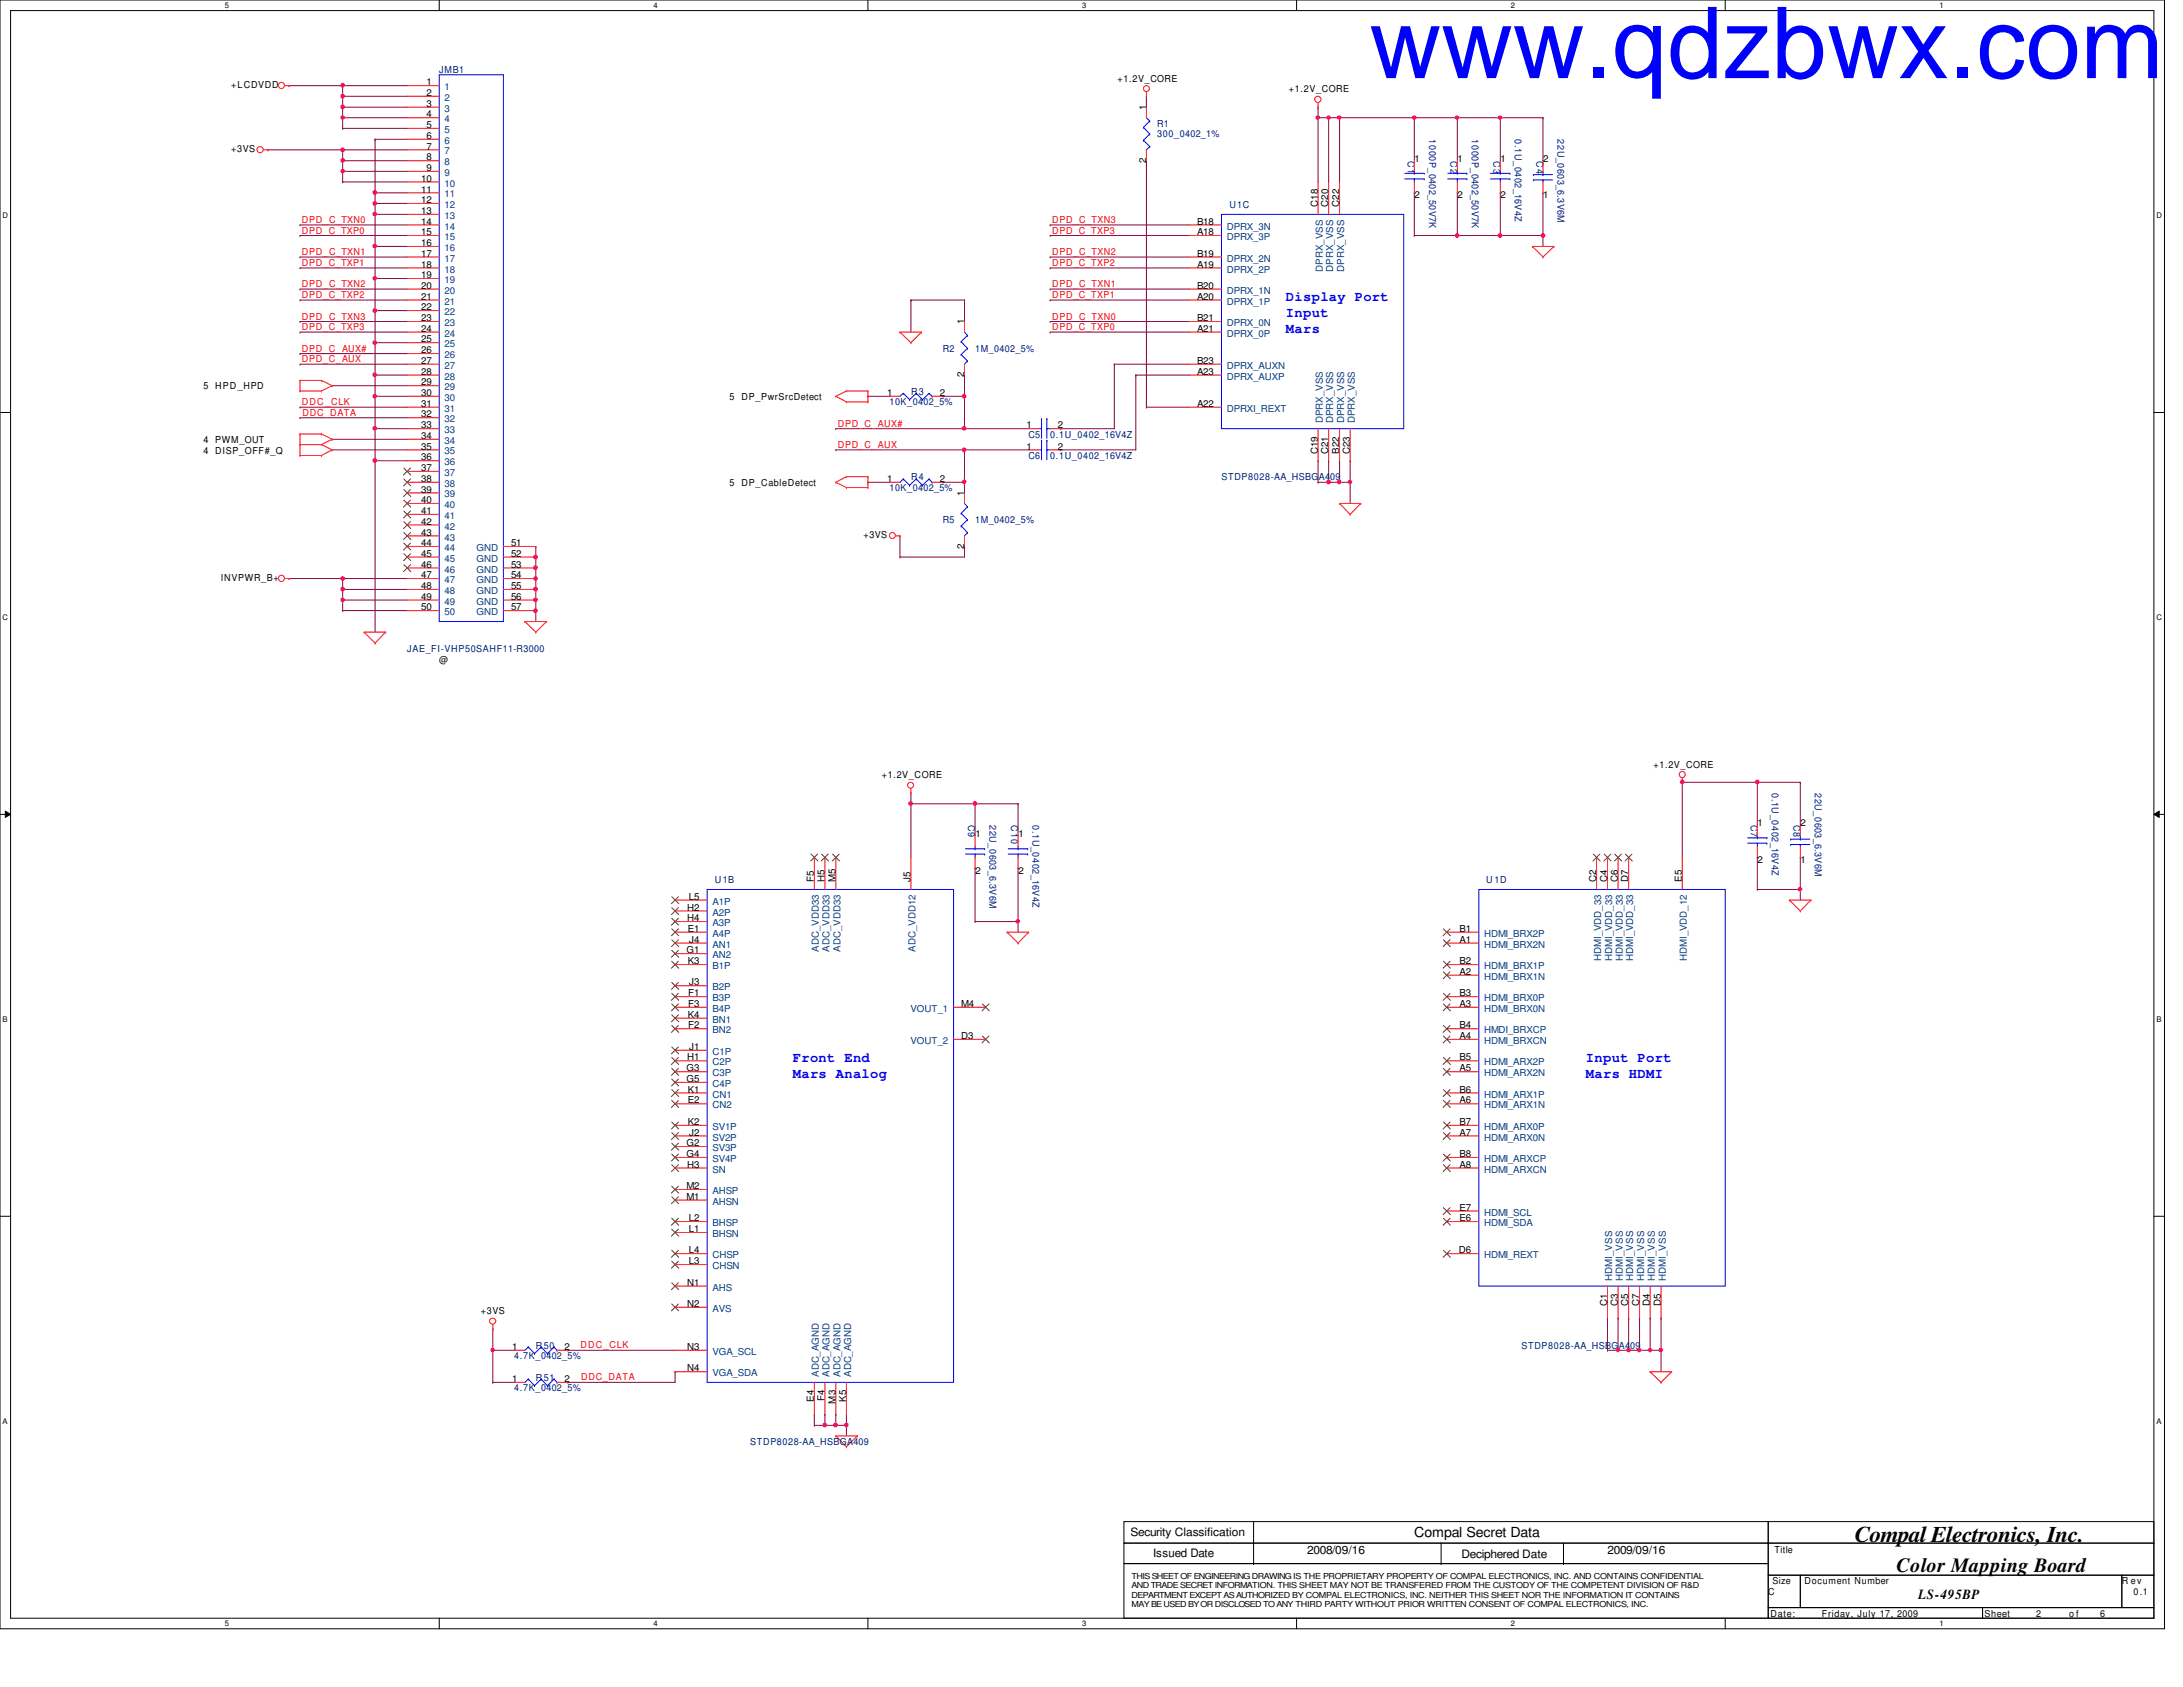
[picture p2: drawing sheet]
<svg xmlns="http://www.w3.org/2000/svg" width="279mm" height="216mm" viewBox="0 0 279 216" stroke-linecap="round" stroke-linejoin="round" font-family="sans-serif">
<defs><g id="words">
<text font-size="12.7" fill="#00f" x="175.3" y="10">www.qdzbwx.com</text>
<text font-size="2.9" x="237.4" y="197.4">Compal Electronics, Inc.</text>
<text font-size="2.6" x="242.7" y="201.2">Color Mapping Board</text>
<g font-size="1.8" fill="#00f">
<text x="164.6" y="38.5">Display Port</text>
<text x="164.6" y="40.6">Input</text>
<text x="164.6" y="42.7">Mars</text>
<text x="101.5" y="135.9">Front End</text>
<text x="203" y="135.9">Input Port</text>
<text x="101.5" y="138">Mars Analog</text>
<text x="203" y="138">Mars HDMI</text>
</g>
<g font-size="1.8">
<text x="181" y="196.8">Compal Secret Data</text>
<text x="245.5" y="204.6">LS-495BP</text>
</g>
<g font-size="1.5">
<text x="144.7" y="196.6">Security Classification</text>
<text x="147.6" y="199.3">Issued Date</text>
<text x="167.3" y="198.8">2008/09/16</text>
<text x="187.1" y="199.4">Deciphered Date</text>
<text x="205.7" y="198.8">2009/09/16</text>
</g>
<g font-size="1.2">
<text x="29.6" y="11.3">+LCDVDD</text>
<text x="54.6" y="10.9">1</text>
<text x="143" y="10.5">+1.2V_CORE</text>
<text x="165" y="11.8">+1.2V_CORE</text>
<text x="54.6" y="12.3">2</text>
<text x="54.6" y="13.7">3</text>
<text x="54.6" y="15">4</text>
<text x="54.6" y="16.4">5</text>
<text x="54.6" y="17.8">6</text>
<text x="146.7" y="14.1" transform="rotate(-90 146.7 14.1)">1</text>
<text x="29.6" y="19.5">+3VS</text>
<text x="53.9" y="23.2">10</text>
<text x="54.6" y="19.1">7</text>
<text x="54.6" y="20.5">8</text>
<text x="54.6" y="21.9">9</text>
<text x="146.7" y="20.8" transform="rotate(-90 146.7 20.8)">2</text>
<text x="181.1" y="20.7">1</text>
<text x="186.6" y="20.7">1</text>
<text x="192.1" y="20.7">1</text>
<text x="197.5" y="20.7">2</text>
<text x="53.9" y="24.6">11</text>
<text x="53.9" y="26">12</text>
<text x="53.9" y="27.4">13</text>
<text x="53.9" y="28.7">14</text>
<text x="153.2" y="28.7">B18</text>
<text x="168.7" y="26.5" transform="rotate(-90 168.7 26.5)">C18</text>
<text x="170" y="26.5" transform="rotate(-90 170 26.5)">C20</text>
<text x="171.4" y="26.5" transform="rotate(-90 171.4 26.5)">C22</text>
<text x="181.1" y="25.4">2</text>
<text x="186.6" y="25.4">2</text>
<text x="192.1" y="25.4">2</text>
<text x="197.5" y="25.4">1</text>
<text x="53.9" y="30.1">15</text>
<text x="53.9" y="31.5">16</text>
<text x="53.9" y="32.9">17</text>
<text x="53.9" y="34.2">18</text>
<text x="53.9" y="35.6">19</text>
<text x="153.2" y="30.1">A18</text>
<text x="153.2" y="32.9">B19</text>
<text x="153.2" y="34.2">A19</text>
<text x="53.9" y="37">20</text>
<text x="53.9" y="38.4">21</text>
<text x="53.9" y="39.7">22</text>
<text x="53.9" y="41.1">23</text>
<text x="123.4" y="41.5" transform="rotate(-90 123.4 41.5)">1</text>
<text x="153.2" y="37">B20</text>
<text x="153.2" y="38.4">A20</text>
<text x="153.2" y="41.1">B21</text>
<text x="53.9" y="42.5">24</text>
<text x="53.9" y="43.8">25</text>
<text x="53.9" y="45.2">26</text>
<text x="53.9" y="46.6">27</text>
<text x="53.9" y="48">28</text>
<text x="153.2" y="42.5">A21</text>
<text x="153.2" y="46.6">B23</text>
<text x="153.2" y="48">A23</text>
<text x="26" y="49.8">5</text>
<text x="27.6" y="49.8">HPD_HPD</text>
<text x="53.9" y="49.3">29</text>
<text x="53.9" y="50.7">30</text>
<text x="53.9" y="52.1">31</text>
<text x="53.9" y="53.4">32</text>
<text x="93.4" y="51.2">5</text>
<text x="94.9" y="51.2">DP_PwrSrcDetect</text>
<text x="113.5" y="50.7">1</text>
<text x="120.3" y="50.7">2</text>
<text x="123.4" y="48.3" transform="rotate(-90 123.4 48.3)">2</text>
<text x="153.2" y="52.1">A22</text>
<text x="26" y="58">4</text>
<text x="26" y="56.7">4</text>
<text x="27.6" y="58">DISP_OFF#_Q</text>
<text x="27.6" y="56.7">PWM_OUT</text>
<text x="53.9" y="54.8">33</text>
<text x="53.9" y="56.2">34</text>
<text x="53.9" y="57.5">35</text>
<text x="53.9" y="58.9">36</text>
<text x="131.4" y="57.5">1</text>
<text x="131.4" y="54.8">1</text>
<text x="135.4" y="57.5">2</text>
<text x="135.4" y="54.8">2</text>
<text x="168.7" y="58.1" transform="rotate(-90 168.7 58.1)">C19</text>
<text x="170" y="58.1" transform="rotate(-90 170 58.1)">C21</text>
<text x="171.4" y="58" transform="rotate(-90 171.4 58)">B22</text>
<text x="172.8" y="58.1" transform="rotate(-90 172.8 58.1)">C23</text>
<text x="53.9" y="60.3">37</text>
<text x="53.9" y="61.7">38</text>
<text x="53.9" y="63">39</text>
<text x="53.9" y="64.4">40</text>
<text x="53.9" y="65.8">41</text>
<text x="93.4" y="62.1">5</text>
<text x="94.9" y="62.1">DP_CableDetect</text>
<text x="113.5" y="61.7">1</text>
<text x="120.3" y="61.7">2</text>
<text x="123.4" y="63.5" transform="rotate(-90 123.4 63.5)">1</text>
<text x="53.9" y="67.1">42</text>
<text x="53.9" y="68.5">43</text>
<text x="53.9" y="69.9">44</text>
<text x="53.9" y="71.2">45</text>
<text x="65.4" y="69.9">51</text>
<text x="65.4" y="71.2">52</text>
<text x="110.5" y="68.9">+3VS</text>
<text x="123.4" y="70.2" transform="rotate(-90 123.4 70.2)">2</text>
<text x="28.3" y="74.4">INVPWR_B+</text>
<text x="53.9" y="72.6">46</text>
<text x="53.9" y="74">47</text>
<text x="53.9" y="75.4">48</text>
<text x="53.9" y="76.8">49</text>
<text x="65.4" y="72.6">53</text>
<text x="65.4" y="74">54</text>
<text x="65.4" y="75.4">55</text>
<text x="65.4" y="76.8">56</text>
<text x="53.9" y="78.1">50</text>
<text x="65.4" y="78.1">57</text>
<text x="56.2" y="84.8">@</text>
<text x="112.9" y="99.6">+1.2V_CORE</text>
<text x="211.6" y="98.3">+1.2V_CORE</text>
<text x="124.8" y="107.1">1</text>
<text x="130.3" y="107.1">1</text>
<text x="225" y="105.7">1</text>
<text x="230.5" y="105.7">2</text>
<text x="104.2" y="112.9" transform="rotate(-90 104.2 112.9)">F5</text>
<text x="105.5" y="112.9" transform="rotate(-90 105.5 112.9)">H5</text>
<text x="106.9" y="112.9" transform="rotate(-90 106.9 112.9)">M5</text>
<text x="116.5" y="112.9" transform="rotate(-90 116.5 112.9)">J5</text>
<text x="124.8" y="111.8">2</text>
<text x="130.3" y="111.8">2</text>
<text x="204.3" y="112.9" transform="rotate(-90 204.3 112.9)">C2</text>
<text x="205.7" y="112.9" transform="rotate(-90 205.7 112.9)">C4</text>
<text x="207.1" y="112.9" transform="rotate(-90 207.1 112.9)">C6</text>
<text x="208.4" y="112.9" transform="rotate(-90 208.4 112.9)">D7</text>
<text x="215.3" y="112.9" transform="rotate(-90 215.3 112.9)">E5</text>
<text x="225" y="110.4">2</text>
<text x="230.5" y="110.4">1</text>
<text x="88" y="116.5">H2</text>
<text x="88" y="117.9">H4</text>
<text x="88.1" y="119.3">E1</text>
<text x="88.2" y="115.1">L5</text>
<text x="186.8" y="119.3">B1</text>
<text x="87.9" y="122">G1</text>
<text x="88.1" y="123.4">K3</text>
<text x="88.2" y="120.6">J4</text>
<text x="186.8" y="120.6">A1</text>
<text x="186.8" y="123.4">B2</text>
<text x="186.8" y="124.8">A2</text>
<text x="88.1" y="130.3">K4</text>
<text x="88.1" y="127.5">F1</text>
<text x="88.1" y="128.9">F3</text>
<text x="88.1" y="131.6">F2</text>
<text x="88.2" y="126.1">J3</text>
<text x="123" y="128.9">M4</text>
<text x="186.8" y="127.5">B3</text>
<text x="186.8" y="128.9">A3</text>
<text x="186.8" y="131.6">B4</text>
<text x="87.9" y="137.1">G3</text>
<text x="88" y="135.7">H1</text>
<text x="88.2" y="134.4">J1</text>
<text x="123" y="133">D3</text>
<text x="186.8" y="133">A4</text>
<text x="186.8" y="135.7">B5</text>
<text x="186.8" y="137.1">A5</text>
<text x="87.9" y="138.5">G5</text>
<text x="88.1" y="139.8">K1</text>
<text x="88.1" y="141.2">E2</text>
<text x="88.1" y="144">K2</text>
<text x="186.8" y="139.8">B6</text>
<text x="186.8" y="141.2">A6</text>
<text x="186.8" y="144">B7</text>
<text x="87.9" y="146.7">G2</text>
<text x="87.9" y="148.1">G4</text>
<text x="88" y="149.4">H3</text>
<text x="88.2" y="145.3">J2</text>
<text x="186.8" y="145.3">A7</text>
<text x="186.8" y="148.1">B8</text>
<text x="186.8" y="149.4">A8</text>
<text x="87.9" y="152.2">M2</text>
<text x="87.9" y="153.5">M1</text>
<text x="186.8" y="154.9">E7</text>
<text x="88.2" y="156.3">L2</text>
<text x="88.2" y="157.7">L1</text>
<text x="88.2" y="160.4">L4</text>
<text x="88.2" y="161.8">L3</text>
<text x="186.7" y="160.4">D6</text>
<text x="186.8" y="156.3">E6</text>
<text x="88" y="164.5">N1</text>
<text x="88" y="167.3">N2</text>
<text x="205.7" y="167.1" transform="rotate(-90 205.7 167.1)">C1</text>
<text x="207.1" y="167.1" transform="rotate(-90 207.1 167.1)">C3</text>
<text x="208.4" y="167.1" transform="rotate(-90 208.4 167.1)">C5</text>
<text x="209.8" y="167.1" transform="rotate(-90 209.8 167.1)">C7</text>
<text x="211.2" y="167.1" transform="rotate(-90 211.2 167.1)">D4</text>
<text x="212.6" y="167.1" transform="rotate(-90 212.6 167.1)">D5</text>
<text x="61.6" y="168.2">+3VS</text>
<text x="65.5" y="172.8">1</text>
<text x="72.3" y="172.8">2</text>
<text x="88" y="172.8">N3</text>
<text x="65.5" y="176.9">1</text>
<text x="72.3" y="176.9">2</text>
<text x="88" y="175.5">N4</text>
<text x="104.2" y="179.4" transform="rotate(-90 104.2 179.4)">E4</text>
<text x="105.5" y="179.3" transform="rotate(-90 105.5 179.3)">F4</text>
<text x="106.9" y="179.6" transform="rotate(-90 106.9 179.6)">M3</text>
<text x="108.3" y="179.4" transform="rotate(-90 108.3 179.4)">K5</text>
<text x="226.9" y="202.7">Size</text>
<text x="227.1" y="198.8">Title</text>
<text x="231" y="202.7">Document Number</text>
<text x="271.6" y="202.7">R ev</text>
<text x="226.3" y="204.1">C</text>
<text x="226.6" y="206.9">Date:</text>
<text x="233.2" y="206.9">Friday, July 17, 2009</text>
<text x="254" y="206.9">Sheet</text>
<text x="260.6" y="206.9">2</text>
<text x="264.8" y="206.9">o f</text>
<text x="268.8" y="206.9">6</text>
<text x="273" y="204.1">0.1</text>
</g>
<g font-size="1.2" fill="#000080">
<text x="56.2" y="9.4">JMB1</text>
<text x="148.1" y="16.2">R1</text>
<text x="148.1" y="17.6">300_0402_1%</text>
<text x="182.9" y="17.8" transform="rotate(90 182.9 17.8)">1000P_0402_50V7K</text>
<text x="188.4" y="17.8" transform="rotate(90 188.4 17.8)">1000P_0402_50V7K</text>
<text x="193.9" y="17.8" transform="rotate(90 193.9 17.8)">0.1U_0402_16V4Z</text>
<text x="199.3" y="17.8" transform="rotate(90 199.3 17.8)">22U_0603_6.3V6M</text>
<text x="180.2" y="20.6" transform="rotate(90 180.2 20.6)">C1</text>
<text x="185.6" y="20.6" transform="rotate(90 185.6 20.6)">C2</text>
<text x="191.1" y="20.6" transform="rotate(90 191.1 20.6)">C3</text>
<text x="196.6" y="20.6" transform="rotate(90 196.6 20.6)">C4</text>
<text x="157.4" y="26.6">U1C</text>
<text x="120.7" y="45">R2</text>
<text x="124.8" y="45">1M_0402_5%</text>
<text x="113.8" y="51.9">10K_0402_5%</text>
<text x="116.6" y="50.5">R3</text>
<text x="131.7" y="58.7">C6</text>
<text x="131.7" y="56">C5</text>
<text x="134.4" y="58.7">0.1U_0402_16V4Z</text>
<text x="134.4" y="56">0.1U_0402_16V4Z</text>
<text x="113.8" y="62.9">10K_0402_5%</text>
<text x="116.6" y="61.5">R4</text>
<text x="156.3" y="61.5">STDP8028-AA_HSBGA409</text>
<text x="120.7" y="67">R5</text>
<text x="124.8" y="67">1M_0402_5%</text>
<text x="52.1" y="83.4">JAE_FI-VHP50SAHF11-R3000</text>
<text x="226.8" y="101.5" transform="rotate(90 226.8 101.5)">0.1U_0402_16V4Z</text>
<text x="232.3" y="101.5" transform="rotate(90 232.3 101.5)">22U_0603_6.3V6M</text>
<text x="123.9" y="105.6" transform="rotate(90 123.9 105.6)">C9</text>
<text x="126.7" y="105.6" transform="rotate(90 126.7 105.6)">22U_0603_6.3V6M</text>
<text x="129.4" y="105.6" transform="rotate(90 129.4 105.6)">C10</text>
<text x="132.2" y="105.6" transform="rotate(90 132.2 105.6)">0.1U_0402_16V4Z</text>
<text x="224.1" y="105.6" transform="rotate(90 224.1 105.6)">C7</text>
<text x="229.5" y="105.6" transform="rotate(90 229.5 105.6)">C8</text>
<text x="91.5" y="113">U1B</text>
<text x="190.2" y="113">U 1D</text>
<text x="65.8" y="173.9">4.7K_0402_5%</text>
<text x="68.6" y="172.6">R50</text>
<text x="194.7" y="172.6">STDP8028-AA_HSBGA409</text>
<text x="65.8" y="178.1">4.7K_0402_5%</text>
<text x="68.6" y="176.7">R51</text>
<text x="96" y="184.9">STDP8028-AA_HSBGA409</text>
</g>
<g font-size="1.2" fill="#004080">
<text x="56.9" y="11.6">1</text>
<text x="56.9" y="12.9">2</text>
<text x="56.9" y="14.3">3</text>
<text x="56.9" y="15.7">4</text>
<text x="56.9" y="17">5</text>
<text x="56.9" y="18.4">6</text>
<text x="56.9" y="19.8">7</text>
<text x="56.9" y="21.2">8</text>
<text x="56.9" y="22.5">9</text>
<text x="56.9" y="23.9">10</text>
<text x="56.9" y="25.3">11</text>
<text x="56.9" y="26.6">12</text>
<text x="56.9" y="28">13</text>
<text x="56.9" y="29.4">14</text>
<text x="157" y="29.4">DPRX_3N</text>
<text x="56.9" y="30.7">15</text>
<text x="56.9" y="32.1">16</text>
<text x="56.9" y="33.5">17</text>
<text x="56.9" y="34.9">18</text>
<text x="157" y="30.7">DPRX_3P</text>
<text x="157" y="33.5">DPRX_2N</text>
<text x="157" y="34.9">DPRX_2P</text>
<text x="169.3" y="34.8" transform="rotate(-90 169.3 34.8)">DPRX_VSS</text>
<text x="170.6" y="34.8" transform="rotate(-90 170.6 34.8)">DPRX_VSS</text>
<text x="172" y="34.8" transform="rotate(-90 172 34.8)">DPRX_VSS</text>
<text x="56.9" y="36.2">19</text>
<text x="56.9" y="37.6">20</text>
<text x="56.9" y="39">21</text>
<text x="56.9" y="40.3">22</text>
<text x="56.9" y="41.7">23</text>
<text x="157" y="37.6">DPRX_1N</text>
<text x="157" y="39">DPRX_1P</text>
<text x="157" y="41.7">DPRX_0N</text>
<text x="56.9" y="43.1">24</text>
<text x="56.9" y="44.4">25</text>
<text x="56.9" y="45.8">26</text>
<text x="56.9" y="47.2">27</text>
<text x="157" y="43.1">DPRX_0P</text>
<text x="157" y="47.2">DPRX_AUXN</text>
<text x="56.9" y="48.6">28</text>
<text x="56.9" y="50">29</text>
<text x="56.9" y="51.3">30</text>
<text x="56.9" y="52.7">31</text>
<text x="157" y="48.6">DPRX_AUXP</text>
<text x="157" y="52.7">DPRXI_REXT</text>
<text x="56.9" y="54.1">32</text>
<text x="56.9" y="55.5">33</text>
<text x="56.9" y="56.8">34</text>
<text x="56.9" y="58.2">35</text>
<text x="56.9" y="59.6">36</text>
<text x="169.3" y="54.2" transform="rotate(-90 169.3 54.2)">DPRX_VSS</text>
<text x="170.6" y="54.2" transform="rotate(-90 170.6 54.2)">DPRX_VSS</text>
<text x="172" y="54.2" transform="rotate(-90 172 54.2)">DPRX_VSS</text>
<text x="173.4" y="54.2" transform="rotate(-90 173.4 54.2)">DPRX_VSS</text>
<text x="56.9" y="60.9">37</text>
<text x="56.9" y="62.3">38</text>
<text x="56.9" y="63.7">39</text>
<text x="56.9" y="65">40</text>
<text x="56.9" y="66.4">41</text>
<text x="56.9" y="67.8">42</text>
<text x="56.9" y="69.2">43</text>
<text x="56.9" y="70.5">44</text>
<text x="56.9" y="71.9">45</text>
<text x="61" y="70.5">GND</text>
<text x="61" y="71.9">GND</text>
<text x="56.9" y="73.3">46</text>
<text x="56.9" y="74.6">47</text>
<text x="56.9" y="76">48</text>
<text x="56.9" y="77.4">49</text>
<text x="61" y="73.3">GND</text>
<text x="61" y="74.6">GND</text>
<text x="61" y="76">GND</text>
<text x="61" y="77.4">GND</text>
<text x="56.9" y="78.7">50</text>
<text x="61" y="78.7">GND</text>
<text x="91.2" y="115.8">A1P</text>
<text x="91.2" y="117.2">A2P</text>
<text x="91.2" y="118.5">A3P</text>
<text x="91.2" y="119.9">A4P</text>
<text x="189.9" y="119.9">HDMI_BRX2P</text>
<text x="91.2" y="121.3">AN1</text>
<text x="91.2" y="122.6">AN2</text>
<text x="91.2" y="124">B1P</text>
<text x="104.8" y="121.8" transform="rotate(-90 104.8 121.8)">ADC_VDD33</text>
<text x="106.2" y="121.8" transform="rotate(-90 106.2 121.8)">ADC_VDD33</text>
<text x="107.6" y="121.8" transform="rotate(-90 107.6 121.8)">ADC_VDD33</text>
<text x="117.2" y="121.8" transform="rotate(-90 117.2 121.8)">ADC_VDD12</text>
<text x="189.9" y="121.3">HDMI_BRX2N</text>
<text x="189.9" y="124">HDMI_BRX1P</text>
<text x="189.9" y="125.4">HDMI_BRX1N</text>
<text x="204.9" y="123" transform="rotate(-90 204.9 123)">HDMI_VDD_33</text>
<text x="206.3" y="123" transform="rotate(-90 206.3 123)">HDMI_VDD_33</text>
<text x="207.7" y="123" transform="rotate(-90 207.7 123)">HDMI_VDD_33</text>
<text x="209" y="123" transform="rotate(-90 209 123)">HDMI_VDD_33</text>
<text x="215.9" y="123" transform="rotate(-90 215.9 123)">HDMI_VDD_12</text>
<text x="91.2" y="126.7">B2P</text>
<text x="91.2" y="128.1">B3P</text>
<text x="91.2" y="129.5">B4P</text>
<text x="91.2" y="130.9">BN1</text>
<text x="116.5" y="129.5">VOUT_1</text>
<text x="189.9" y="128.1">HDMI_BRX0P</text>
<text x="189.9" y="129.5">HDMI_BRX0N</text>
<text x="91.2" y="132.2">BN2</text>
<text x="91.2" y="135">C1P</text>
<text x="91.2" y="136.4">C2P</text>
<text x="91.2" y="137.8">C3P</text>
<text x="116.5" y="133.6">VOUT_2</text>
<text x="189.9" y="132.2">HMDI_BRXCP</text>
<text x="189.9" y="133.6">HDMI_BRXCN</text>
<text x="189.9" y="136.4">HDMI_ARX2P</text>
<text x="189.9" y="137.8">HDMI_ARX2N</text>
<text x="91.2" y="139.1">C4P</text>
<text x="91.2" y="140.5">CN1</text>
<text x="91.2" y="141.9">CN2</text>
<text x="189.9" y="140.5">HDMI_ARX1P</text>
<text x="189.9" y="141.9">HDMI_ARX1N</text>
<text x="91.2" y="144.6">SV1P</text>
<text x="91.2" y="146">SV2P</text>
<text x="91.2" y="147.3">SV3P</text>
<text x="91.2" y="148.7">SV4P</text>
<text x="189.9" y="144.6">HDMI_ARX0P</text>
<text x="189.9" y="146">HDMI_ARX0N</text>
<text x="189.9" y="148.7">HDMI_ARXCP</text>
<text x="91.2" y="150.1">SN</text>
<text x="91.2" y="152.8">AHSP</text>
<text x="91.2" y="154.2">AHSN</text>
<text x="189.9" y="150.1">HDMI_ARXCN</text>
<text x="189.9" y="155.6">HDMI_SCL</text>
<text x="91.2" y="156.9">BHSP</text>
<text x="91.2" y="158.3">BHSN</text>
<text x="91.2" y="161">CHSP</text>
<text x="189.9" y="156.9">HDMI_SDA</text>
<text x="189.9" y="161">HDMI_REXT</text>
<text x="91.2" y="162.4">CHSN</text>
<text x="91.2" y="165.2">AHS</text>
<text x="91.2" y="167.9">AVS</text>
<text x="206.3" y="163.9" transform="rotate(-90 206.3 163.9)">HDMI_VSS</text>
<text x="207.7" y="163.9" transform="rotate(-90 207.7 163.9)">HDMI_VSS</text>
<text x="209" y="163.9" transform="rotate(-90 209 163.9)">HDMI_VSS</text>
<text x="210.4" y="163.9" transform="rotate(-90 210.4 163.9)">HDMI_VSS</text>
<text x="211.8" y="163.9" transform="rotate(-90 211.8 163.9)">HDMI_VSS</text>
<text x="213.2" y="163.9" transform="rotate(-90 213.2 163.9)">HDMI_VSS</text>
<text x="91.2" y="173.4">VGA_SCL</text>
<text x="91.2" y="176.1">VGA_SDA</text>
<text x="104.8" y="176.2" transform="rotate(-90 104.8 176.2)">ADC_AGND</text>
<text x="106.2" y="176.2" transform="rotate(-90 106.2 176.2)">ADC_AGND</text>
<text x="107.6" y="176.2" transform="rotate(-90 107.6 176.2)">ADC_AGND</text>
<text x="108.9" y="176.2" transform="rotate(-90 108.9 176.2)">ADC_AGND</text>
</g>
<g font-size="1.2" fill="#f00">
<text x="38.7" y="28.5">DPD_C_TXN0</text>
<text x="38.7" y="29.9">DPD_C_TXP0</text>
<text x="134.7" y="28.5">DPD_C_TXN3</text>
<text x="134.7" y="29.9">DPD_C_TXP3</text>
<text x="38.7" y="32.6">DPD_C_TXN1</text>
<text x="38.7" y="34">DPD_C_TXP1</text>
<text x="134.7" y="34">DPD_C_TXP2</text>
<text x="134.7" y="32.6">DPD_C_TXN2</text>
<text x="38.7" y="36.7">DPD_C_TXN2</text>
<text x="38.7" y="40.9">DPD_C_TXN3</text>
<text x="38.7" y="38.1">DPD_C_TXP2</text>
<text x="134.7" y="38.1">DPD_C_TXP1</text>
<text x="134.7" y="36.7">DPD_C_TXN1</text>
<text x="134.7" y="40.9">DPD_C_TXN0</text>
<text x="38.7" y="42.2">DPD_C_TXP3</text>
<text x="38.7" y="45">DPD_C_AUX#</text>
<text x="38.7" y="46.4">DPD_C_AUX</text>
<text x="134.7" y="42.2">DPD_C_TXP0</text>
<text x="38.7" y="51.9">DDC _CLK</text>
<text x="38.7" y="53.2">DDC_DATA</text>
<text x="107.2" y="57.3">DPD_C_AUX</text>
<text x="107.2" y="54.6">DPD_C_AUX#</text>
<text x="74.3" y="172.6">DDC _CLK</text>
<text x="74.4" y="176.7">DDC_DATA</text>
</g>
<g font-size="1.1">
<text x="144.8" y="202">THIS SHEET OF ENGINEERING DRAWING IS THE PROPRIETARY PROPERTY OF COMPAL ELECTRONICS, INC. AND CONTAINS CONFIDENTIAL</text>
<text x="144.8" y="203.2">AND TRADE SECRET INFORMATION. THIS SHEET MAY NOT BE TRANSFERED FROM THE CUSTODY OF THE COMPETENT DIVISION OF R&amp;D</text>
<text x="144.8" y="205.7">MAY BE USED BY OR DISCLOSED TO ANY THIRD PARTY WITHOUT PRIOR WRITTEN CONSENT OF COMPAL ELECTRONICS, INC.</text>
<text x="144.8" y="204.5">DEPARTMENT EXCEPT AS AUTHORIZED BY COMPAL ELECTRONICS, INC. NEITHER THIS SHEET NOR THE INFORMATION IT CONTAINS</text>
</g>
<g font-size="1">
<text x="28.8" y="1">5</text>
<text x="83.7" y="1">4</text>
<text x="138.5" y="1">3</text>
<text x="193.4" y="1">2</text>
<text x="248.2" y="1">1</text>
<text x=".3" y="27.9">D</text>
<text x="276" y="27.9">D</text>
<text x=".3" y="79.4">C</text>
<text x="276" y="79.4">C</text>
<text x=".3" y="130.8">B</text>
<text x="276" y="130.8">B</text>
<text x=".3" y="182.2">A</text>
<text x="276" y="182.2">A</text>
<text x="28.8" y="208.1">5</text>
<text x="83.7" y="208.1">4</text>
<text x="138.5" y="208.1">3</text>
<text x="193.4" y="208.1">2</text>
<text x="248.2" y="208.1">1</text>
</g>
</g></defs>
<path d="M0 0h277v208.4h-277zM1.4 1.4h274.3v205.7h-274.3z" fill="none" stroke="#000" stroke-width=".13"/>
<g fill="#fff">
<path d="M28.8 .1h.5v1.1h-.5z"/>
<path d="M28.8 207.2h.5v1.1h-.5z"/>
</g>
<path d="M56.2 0v1.4M56.2 207.1v1.3" fill="none" stroke="#000" stroke-width=".13"/>
<g fill="#fff">
<path d="M83.7 .1h.5v1.1h-.5z"/>
<path d="M83.7 207.2h.5v1.1h-.5z"/>
</g>
<path d="M111.1 0v1.4M111.1 207.1v1.3" fill="none" stroke="#000" stroke-width=".13"/>
<g fill="#fff">
<path d="M138.5 .1h.6v1.1h-.6z"/>
<path d="M138.5 207.2h.6v1.1h-.6z"/>
</g>
<path d="M165.9 0v1.4M165.9 207.1v1.3" fill="none" stroke="#000" stroke-width=".13"/>
<g fill="#fff">
<path d="M193.4 .1h.5v1.1h-.5z"/>
<path d="M193.4 207.2h.5v1.1h-.5z"/>
</g>
<path d="M220.8 0v1.4M220.8 207.1v1.3" fill="none" stroke="#000" stroke-width=".13"/>
<g fill="#fff">
<path d="M248.2 .1h.6v1.1h-.6z"/>
<path d="M248.2 207.2h.6v1.1h-.6z"/>
<path d="M.3 27.1h.8v1.1h-.8z"/>
<path d="M276 27.1h.7v1.1h-.7z"/>
<path d="M.3 78.5h.8v1.1h-.8z"/>
<path d="M276 78.5h.7v1.1h-.7z"/>
</g>
<path d="M0 52.8h1.4M275.7 52.8h1.3" fill="none" stroke="#000" stroke-width=".13"/>
<g fill="#fff">
<path d="M.3 129.9h.7v1.1h-.7z"/>
<path d="M276 129.9h.6v1.1h-.6z"/>
</g>
<path d="M0 104.2h1.4M.7 103.8l.7 .4-.7 .4zM275.7 104.2l.7-.4v.8zM275.7 104.2h1.3" fill="none" stroke="#000" stroke-width=".13"/>
<path d="M.7 103.8l.7 .4-.7 .4zM275.7 104.2l.7-.4v.8z" fill="#000"/>
<g fill="#fff">
<path d="M.3 181.4h.7v1.1h-.7z"/>
<path d="M276 181.4h.6v1.1h-.6z"/>
</g>
<g fill="none" stroke="#000" stroke-width=".13">
<path d="M0 155.7h1.4M275.7 155.7h1.3M143.8 194.7h82.5v2.8h-82.5zM143.8 197.5h82.5v2.6h-82.5zM160.4 197.5h.1M160.4 194.7v5.4M184.4 197.5v2.6M200.1 197.5v2.6M226.3 194.7h49.4v2.8h-49.4zM226.3 197.5h49.4v4.1h-49.4zM143.8 200.1h82.5v7h-82.5zM160.4 200.1h.1"/>
<path d="M184.4 200.1h.1M200.1 200.1h.1M226.3 201.6h4.1v4.1h-4.1zM226.3 205.7h27.4v1.4h-27.4zM230.4 201.6h41.2v4.1h-41.2zM253.7 205.7h22v1.4h-22zM271.6 201.6h4.1v4.1h-4.1z"/>
</g>
<g fill="none" stroke="#800040" stroke-width=".13">
<path d="M34.3 19.2h.1M34.3 19.2h17.8M37 11h.1M37 11h15.1M43.9 19.2h.1M43.9 11h.1M43.9 13.7h.1M43.9 15.1h.1M43.9 12.3h.1M43.9 16.4h.1M43.9 15.1h8.2M43.9 11v5.4"/>
<path d="M43.9 19.2v4.1M43.9 13.7h8.2M43.9 12.3h8.2M43.9 16.4h8.2M48 17.8h.1M48 17.8v63.1M48 17.8h4.1M146.7 12.3h.1M146.7 12.3v1.4M168.7 13.7h.1M168.7 15.1h.1M168.7 13.7v9.6"/>
<path d="M168.7 15.1h28.8M170.1 15.1h.1M170.1 15.1v8.2M171.4 15.1h.1M171.4 15.1v8.2M181 15.1h.1M181 15.1v5.5M186.5 15.1h.1M186.5 15.1v5.5M192 15.1h.1M192 15.1v5.5M197.5 15.1h.1"/>
<path d="M197.5 15.1v5.5M38.4 32.9h.1M38.4 37h.1M38.4 28.8h.1M38.4 34.3h.1M38.4 30.1h.1M38.4 38.4h.1M38.4 34.3h13.7M38.4 32.9h13.7M38.4 28.8h13.7M38.4 30.1h13.7M38.4 38.4h13.7"/>
<path d="M38.4 37h13.7M43.9 21.9h.1M43.9 20.6h.1M43.9 23.3h.1M43.9 21.9h8.2M43.9 23.3h8.2M43.9 20.6h8.2M48 24.7h.1M48 39.8h.1M48 27.4h.1M48 26h.1M48 35.6h.1"/>
<path d="M48 31.5h.1M48 27.4h4.1M48 24.7h4.1M48 35.6h4.1M48 31.5h4.1M48 39.8h4.1M48 26h4.1M116.6 38.4h.1M116.6 38.4v4.1M116.6 38.4h6.8M123.4 38.4h.1M123.4 38.4v2.7"/>
<path d="M134.4 34.3h.1M134.4 32.9h.1M134.4 28.8h.1M134.4 30.1h.1M134.4 38.4h.1M134.4 37h.1M134.4 34.3h17.8M134.4 32.9h17.8M134.4 28.8h17.8M134.4 30.1h17.8M134.4 38.4h17.8M134.4 37h17.8"/>
<path d="M146.7 20.6h.1M146.7 20.6v31.5M181 24.7h.1M181 30.1h.1M181 30.1h16.5M181 24.7v5.4M186.5 30.1h.1M186.5 24.7h.1M186.5 24.7v5.4M192 30.1h.1M192 24.7h.1M192 24.7v5.4"/>
<path d="M197.5 24.7h.1M197.5 30.1h.1M197.5 24.7v6.8M38.4 42.5h.1M38.4 53.5h.1M38.4 45.3h.1M38.4 46.6h.1M38.4 52.1h.1M38.4 41.1h.1M38.4 52.1h13.7M38.4 46.6h13.7M38.4 42.5h13.7"/>
<path d="M38.4 41.1h13.7M38.4 53.5h13.7M38.4 45.3h13.7M42.5 49.4h.1M42.5 56.2h.1M42.5 57.6h.1M42.5 57.6h9.6M42.5 49.4h9.6M42.5 56.2h9.6M48 48h.1M48 59h.1M48 54.9h.1"/>
<path d="M48 43.9h.1M48 50.7h.1M48 48h4.1M48 54.9h4.1M48 50.7h4.1M48 59h4.1M48 43.9h4.1M107 57.6h.1M107 54.9h.1M107 57.6h24.7M107 54.9h24.7M111.1 50.7h.1"/>
<path d="M111.1 50.7h2.7M120.7 50.7h.1M120.7 50.7h2.7M123.4 50.7h.1M123.4 57.6h.1M123.4 48h.1M123.4 54.9h.1M123.4 48v6.9M123.4 57.6v5.5M134.4 42.5h.1M134.4 41.1h.1M134.4 42.5h17.8"/>
<path d="M134.4 41.1h17.8M135.8 57.6h.1M135.8 54.9h.1M142.6 46.6h.1M142.6 46.6h9.6M142.6 46.6v8.3h-6.8M145.4 48h.1M145.4 48h6.8M145.4 48v9.6h-9.6M146.7 52.1h.1M146.7 52.1h5.5M168.7 59h.1"/>
<path d="M168.7 59v2.7M170.1 59h.1M170.1 59v2.7M171.4 59h.1M171.4 59v2.7M172.8 59h.1M172.8 59v5.4M37 74h.1M37 74h15.1M43.9 76.8h.1M43.9 75.4h.1M43.9 74h.1"/>
<path d="M43.9 78.1h.1M43.9 74v4.1M43.9 76.8h8.2M43.9 75.4h8.2M43.9 78.1h8.2M68.6 69.9h.1M68.6 71.3h.1M68.6 72.7h.1M68.6 76.8h.1M68.6 74h.1M68.6 75.4h.1M68.6 78.1h.1"/>
<path d="M68.6 69.9v9.6M111.1 61.7h.1M111.1 61.7h2.7M115.2 68.6h.1M115.2 71.3h.1M115.2 68.6v2.7M120.7 61.7h.1M120.7 61.7h2.7M123.4 61.7h.1M123.4 69.9h.1M123.4 69.9v1.4h-8.2M168.7 61.7h.1"/>
<path d="M168.7 61.7h4.1M170.1 61.7h.1M171.4 61.7h.1M172.8 61.7h.1M116.6 102.9h.1M116.6 101.5h.1M116.6 101.5v8.2M116.6 102.9h13.7M124.8 102.9h.1M124.8 117.9h.1M124.8 111.1h.1M124.8 102.9v4.1"/>
<path d="M124.8 111.1v6.8M124.8 117.9h5.5M130.3 102.9h.1M130.3 117.9h.1M130.3 111.1h.1M130.3 102.9v4.1M130.3 111.1v8.2M215.3 100.1h.1M215.3 100.1v9.6M215.3 100.1h15.1M224.9 100.1h.1M224.9 113.8h.1"/>
<path d="M224.9 109.7h.1M224.9 113.8h5.5M224.9 100.1v5.5M224.9 109.7v4.1M230.4 100.1h.1M230.4 109.7h.1M230.4 113.8h.1M230.4 100.1v5.5M230.4 109.7v5.5M63.1 172.8h.1M63.1 170.1h.1M63.1 176.9h.1"/>
<path d="M63.1 176.9h2.7M63.1 172.8h2.7M63.1 170.1v6.8M72.7 176.9h.1M72.7 172.8h.1M72.7 172.8h13.7M86.4 175.6h.1M86.4 175.6v1.3h-13.7M205.7 168.7h.1M205.7 172.8h.1M205.7 168.7v4.1M205.7 172.8h6.9"/>
<path d="M207.1 172.8h.1M207.1 168.7h.1M207.1 168.7v4.1M208.4 168.7h.1M208.4 172.8h.1M208.4 168.7v4.1M209.8 168.7h.1M209.8 172.8h.1M209.8 168.7v4.1M211.2 172.8h.1M211.2 168.7h.1M211.2 168.7v4.1"/>
<path d="M212.6 172.8h.1M212.6 168.7h.1M212.6 168.7v6.9M104.2 181h.1M104.2 182.4h.1M104.2 181v1.4M104.2 182.4h4.1M105.6 181h.1M105.6 182.4h.1M105.6 181v1.4M107 181h.1M107 182.4h.1"/>
<path d="M107 181v1.4M108.3 181h.1M108.3 182.4h.1M108.3 181v2.8"/>
</g>
<g fill="none" stroke="#f00" stroke-width=".13">
<path d="M33.7 19.2h.6M34.3 19.2h.1M36.4 11h.6M37 11h.1M52.1 19.2h4.1M52.1 11h4.1M52.1 12.3h4.1M52.1 13.7h4.1M52.1 15.1h4.1M52.1 16.4h4.1M52.1 17.8h4.1M146.7 12.3h.1"/>
<path d="M146.7 11.8v.5M146.7 13.7v1.4M146.7 19.2v1.4M168.7 13.7h.1M168.7 13.2v.5M52.1 31.5h4.1M52.1 20.6h4.1M52.1 21.9h4.1M52.1 23.3h4.1M52.1 24.7h4.1M52.1 26h4.1M52.1 27.4h4.1"/>
<path d="M52.1 28.8h4.1M52.1 30.1h4.1M52.1 32.9h4.1M52.1 34.3h4.1M52.1 35.6h4.1M52.1 37h4.1M52.1 38.4h4.1M52.1 39.8h4.1M152.2 28.8h4.1M152.2 30.1h4.1M152.2 32.9h4.1M152.2 34.3h4.1"/>
<path d="M152.2 37h4.1M152.2 38.4h4.1M168.7 23.3v4.1M170.1 23.3v4.1M171.4 23.3v4.1M181 20.6v1.3M181 23.3v1.4M186.5 20.6v1.3M186.5 23.3v1.4M192 20.6v1.3M192 23.3v1.4M196.1 31.5h.1"/>
<path d="M196.1 31.5h2.8M196.1 31.5l1.4 1.4M197.5 32.9h.1M197.5 20.6v1.3M197.5 23.3v1.4M198.9 31.5h.1M198.9 31.5l-1.4 1.4M38.4 58.3h.1M38.4 56.9h.1M38.4 55.5h.1M38.4 50h.1M38.4 48.7h.1"/>
<path d="M38.4 50h2.7M38.4 56.9h2.7M38.4 58.3h2.7M38.4 48.7v1.3M38.4 55.5v2.8M38.4 55.5h2.7M38.4 48.7h2.7M41.1 56.9h.1M41.1 58.3h.1M41.1 55.5h.1M41.1 48.7h.1M41.1 50h.1"/>
<path d="M41.1 56.9l1.4 .7M41.1 55.5l1.4 .7M41.1 48.7l1.4 .7M42.5 57.6h.1M42.5 56.2h.1M42.5 49.4h.1M42.5 57.6l-1.4 .7M42.5 56.2l-1.4 .7M42.5 49.4l-1.4 .6M52.1 42.5h4.1M52.1 57.6h4.1M52.1 41.1h4.1"/>
<path d="M52.1 43.9h4.1M52.1 45.3h4.1M52.1 46.6h4.1M52.1 48h4.1M52.1 49.4h4.1M52.1 50.7h4.1M52.1 52.1h4.1M52.1 53.5h4.1M52.1 54.9h4.1M52.1 56.2h4.1M52.1 59h4.1M107 50.7h.1"/>
<path d="M107 50.7l1.3 .7M108.3 50h.1M108.3 51.4h.1M108.3 50l-1.3 .7M108.3 50h2.8M108.3 51.4h2.8M111.1 50h.1M111.1 51.4h.1M111.1 50v1.4M113.8 50.7h1.4M115.2 42.5h.1M115.2 42.5h2.7"/>
<path d="M115.2 42.5l1.4 1.4M116.6 43.9h.1M117.9 42.5h.1M117.9 42.5l-1.3 1.4M119.3 50.7h1.4M123.4 41.1v1.4M123.4 46.6v1.4M131.7 57.6h1.3M131.7 54.9h1.3M134.4 57.6h1.4M134.4 54.9h1.4M152.2 42.5h4.1"/>
<path d="M152.2 41.1h4.1M152.2 46.6h4.1M152.2 48h4.1M152.2 52.1h4.1M168.7 54.9v4.1M170.1 54.9v4.1M171.4 54.9v4.1M172.8 54.9v4.1M36.4 74h.6M37 74h.1M52.1 68.6h4.1M52.1 74h4.1"/>
<path d="M52.1 64.4h4.1M52.1 60.3h4.1M52.1 61.7h4.1M52.1 63.1h4.1M52.1 65.8h4.1M52.1 67.2h4.1M52.1 69.9h4.1M52.1 71.3h4.1M52.1 72.7h4.1M52.1 75.4h4.1M52.1 76.8h4.1M52.1 78.1h4.1"/>
<path d="M64.4 74h4.2M64.4 69.9h4.2M64.4 71.3h4.2M64.4 72.7h4.2M64.4 75.4h4.2M64.4 76.8h4.2M64.4 78.1h4.2M67.2 79.5h.1M67.2 79.5h2.7M67.2 79.5l1.4 1.4M69.9 79.5h.1M69.9 79.5l-1.3 1.4"/>
<path d="M107 61.7h.1M107 61.7l1.3 .7M108.3 61h.1M108.3 62.4h.1M108.3 61l-1.3 .7M108.3 61h2.8M108.3 62.4h2.8M111.1 61h.1M111.1 62.4h.1M111.1 61v1.4M113.8 61.7h1.4M114.6 68.6h.6"/>
<path d="M115.2 68.6h.1M119.3 61.7h1.4M123.4 63.1v1.3M123.4 68.6v1.3M171.4 64.4h.1M171.4 64.4h2.8M171.4 64.4l1.4 1.4M172.8 65.8h.1M174.2 64.4h.1M174.2 64.4l-1.4 1.4M46.6 80.9h.1M46.6 80.9h2.8"/>
<path d="M46.6 80.9l1.4 1.4M48 82.3h.1M49.4 80.9h.1M49.4 80.9l-1.4 1.4M68.6 80.9h.1M215.3 99.6v.5M86.4 119.3h4.1M86.4 115.2h4.1M86.4 116.6h4.1M86.4 117.9h4.1M104.2 109.7v4.1M105.6 109.7v4.1"/>
<path d="M107 109.7v4.1M116.6 101.5h.1M116.6 100.9v.6M116.6 109.7v4.1M124.8 107v1.3M124.8 109.7v1.4M128.9 119.3h.1M128.9 119.3h2.8M128.9 119.3l1.4 1.4M130.3 107v1.3M130.3 109.7v1.4M131.7 119.3h.1"/>
<path d="M131.7 119.3l-1.4 1.4M185.2 119.3h4.1M204.3 109.7v4.1M205.7 109.7v4.1M207.1 109.7v4.1M208.4 109.7v4.1M215.3 100.1h.1M215.3 109.7v4.1M224.9 105.6v1.4M224.9 108.3v1.4M229 115.2h.1M229 115.2h2.8"/>
<path d="M229 115.2l1.4 1.4M230.4 116.6h.1M230.4 105.6v1.4M230.4 108.3v1.4M231.8 115.2h.1M231.8 115.2l-1.4 1.4M86.4 126.2h4.1M86.4 127.6h4.1M86.4 128.9h4.1M86.4 130.3h4.1M86.4 131.7h4.1M86.4 134.4h4.1"/>
<path d="M86.4 135.8h4.1M86.4 137.2h4.1M86.4 138.5h4.1M86.4 139.9h4.1M86.4 120.7h4.1M86.4 122h4.1M86.4 123.4h4.1M122 128.9h4.2M122 133h4.2M130.3 120.7h.1M185.2 127.6h4.1M185.2 128.9h4.1"/>
<path d="M185.2 131.7h4.1M185.2 135.8h4.1M185.2 137.2h4.1M185.2 139.9h4.1M185.2 133h4.1M185.2 120.7h4.1M185.2 123.4h4.1M185.2 124.8h4.1M86.4 141.3h4.1M86.4 144h4.1M86.4 145.4h4.1M86.4 146.7h4.1"/>
<path d="M86.4 148.1h4.1M86.4 149.5h4.1M86.4 152.2h4.1M86.4 153.6h4.1M86.4 156.3h4.1M86.4 157.7h4.1M185.2 141.3h4.1M185.2 144h4.1M185.2 145.4h4.1M185.2 148.1h4.1M185.2 149.5h4.1M185.2 156.3h4.1"/>
<path d="M185.2 155h4.1M63.1 170.1h.1M63.1 169.5v.6M65.8 172.8h1.4M65.8 176.9h1.4M71.3 172.8h1.4M71.3 176.9h1.4M86.4 175.6h4.1M86.4 160.4h4.1M86.4 161.8h4.1M86.4 164.6h4.1M86.4 167.3h4.1"/>
<path d="M86.4 172.8h4.1M104.2 176.9v4.1M105.6 176.9v4.1M107 176.9v4.1M108.3 176.9v4.1M185.2 160.4h4.1M205.7 164.6v4.1M207.1 164.6v4.1M208.4 164.6v4.1M209.8 164.6v4.1M211.2 175.6h.1M211.2 175.6h2.8"/>
<path d="M211.2 175.6l1.4 1.3M211.2 164.6v4.1M212.6 176.9h.1M212.6 164.6v4.1M214 175.6h.1M214 175.6l-1.4 1.3M107 183.8h.1M107 183.8h2.7M107 183.8l1.3 1.4M108.3 185.2h.1M109.7 183.8h.1M109.7 183.8l-1.4 1.4"/>
<circle cx="33.3" cy="19.2" r=".4"/>
<circle cx="36" cy="10.9" r=".39"/>
<circle cx="146.7" cy="11.3" r=".38"/>
<circle cx="168.7" cy="12.7" r=".4"/>
<circle cx="36" cy="74" r=".39"/>
<circle cx="114.2" cy="68.5" r=".38"/>
<circle cx="215.3" cy="99.1" r=".39"/>
<circle cx="116.5" cy="100.5" r=".38"/>
<circle cx="63.1" cy="169.1" r=".39"/>
</g>
<g fill="none" stroke="#00f" stroke-width=".13">
<path d="M56.2 9.6h8.2v69.9h-8.2zM146.3 16.3h.1M146.3 17.9h.1M146.3 16.3l.9 .8M146.3 17.9l.9 .9M146.7 19.2h.1M146.7 15.1l.5 .4M147.2 15.5h.1M147.2 17.1h.1M147.2 18.8h.1M147.2 15.5l-.9 .8M147.2 17.1l-.9 .8"/>
<path d="M147.2 18.8l-.5 .4M156.3 27.4h23.4v27.5h-23.4zM179.8 22.9h2.5M179.8 22.2h2.5M181 22.2h.1M181 22.9h.1M181 21.9v.3M181 22.9v.4M182.3 22.9h.1M182.3 22.2h.1M185.3 22.9h2.4M185.3 22.2h2.4"/>
<path d="M186.5 22.2h.1M186.5 22.9h.1M186.5 21.9v.3M186.5 22.9v.4M187.7 22.9h.1M187.7 22.2h.1M190.8 22.9h2.5M190.8 22.2h2.5M192 22.2h.1M192 22.9h.1M192 21.9v.3M192 22.9v.4"/>
<path d="M193.3 22.9h.1M193.3 22.2h.1M196.3 22.4h.1M196.3 23h.1M196.3 22.4h2.4M196.3 23h2.4M197.5 23h.1M197.5 22.4h.1M197.5 21.9v.5M197.5 23v.3M115.6 50.3h.1M115.6 50.3l-.4 .4"/>
<path d="M115.6 50.3l.8 .8M116.4 51.1h.1M117.3 50.3h.1M117.3 50.3l-.9 .8M117.3 50.3l.8 .8M118.1 51.1h.1M118.9 50.3h.1M118.9 50.3l-.8 .8M118.9 50.3l.4 .4M119.3 50.7h.1M123 43.7h.1M123 45.4h.1"/>
<path d="M123 43.7l.8 .9M123 45.4l.8 .8M123.4 46.6h.1M123.4 42.5l.4 .4M123.8 42.9h.1M123.8 44.6h.1M123.8 46.2h.1M123.8 42.9l-.8 .8M123.8 44.6l-.8 .8M123.8 46.2l-.4 .4M133 57.6h.3M133 54.9h.3"/>
<path d="M133.3 57.6h.1M133.3 56.3h.1M133.3 54.9h.1M133.3 53.6h.1M133.3 53.6v2.5M133.3 56.3v2.5M134 56.3h.1M134 57.6h.1M134 53.6h.1M134 54.9h.1M134 57.6h.4M134 53.6v2.5"/>
<path d="M134 56.3v2.5M134 54.9h.4M115.6 61.3h.1M115.6 61.3l-.4 .4M115.6 61.3l.8 .8M116.4 62.1h.1M117.3 61.3h.1M117.3 61.3l-.9 .8M117.3 61.3l.8 .8M118.1 62.1h.1M118.9 61.3h.1M118.9 61.3l-.8 .8"/>
<path d="M118.9 61.3l.4 .4M119.3 61.7h.1M123 65.7h.1M123 67.3h.1M123 65.7l.8 .8M123 67.3l.8 .9M123.4 68.6h.1M123.4 64.4l.4 .5M123.8 64.9h.1M123.8 66.5h.1M123.8 68.2h.1M123.8 64.9l-.8 .8"/>
<path d="M123.8 66.5l-.8 .8M123.8 68.2l-.4 .4M90.5 113.8h31.5v63.1h-31.5zM123.6 109.3h2.4M123.6 108.6h2.4M124.8 108.6h.1M124.8 109.3h.1M124.8 108.3v.3M124.8 109.3v.4M126 109.3h.1M126 108.6h.1M129 109.3h2.5"/>
<path d="M129 108.6h2.5M130.3 108.6h.1M130.3 109.3h.1M130.3 108.3v.3M130.3 109.3v.4M131.5 109.3h.1M131.5 108.6h.1M189.3 113.8h31.5v50.8h-31.5zM223.7 107.9h2.4M223.7 107.2h2.4M224.9 107.2h.1M224.9 107.9h.1"/>
<path d="M224.9 107v.2M224.9 107.9v.4M226.1 107.9h.1M226.1 107.2h.1M229.2 107.4h.1M229.2 108.1h.1M229.2 107.4h2.4M229.2 108.1h2.4M230.4 108.1h.1M230.4 107.4h.1M230.4 107v.4M230.4 108.1v.2"/>
<path d="M67.6 176.5h.1M67.6 172.4h.1M67.6 176.5l-.4 .4M67.6 176.5l.8 .8M67.6 172.4l-.4 .4M67.6 172.4l.8 .8M68.4 177.3h.1M68.4 173.2h.1M69.3 176.5h.1M69.3 172.4h.1M69.3 176.5l-.9 .8M69.3 176.5l.8 .8"/>
<path d="M69.3 172.4l-.9 .8M69.3 172.4l.8 .8M70.1 177.3h.1M70.1 173.2h.1M70.9 176.5h.1M70.9 172.4h.1M70.9 176.5l-.8 .8M70.9 176.5l.4 .4M70.9 172.4l-.8 .8M70.9 172.4l.4 .4M71.3 176.9h.1M71.3 172.8h.1"/>
</g>
<g fill="none" stroke="#804000" stroke-width=".13">
<path d="M51.7 59.9l.9 .9M52.5 59.9l-.9 .9M51.7 61.3l.9 .9M51.7 62.7l.9 .8M51.7 64l.9 .9M51.7 65.4l.9 .9M51.7 66.8l.9 .8M51.7 68.2l.9 .8M51.7 69.5l.9 .9M51.7 70.9l.9 .9M51.7 72.3l.9 .9M52.5 61.3l-.9 .9"/>
<path d="M52.5 62.7l-.9 .8M52.5 64l-.9 .9M52.5 65.4l-.9 .9M52.5 66.8l-.9 .8M52.5 68.2l-.9 .8M52.5 69.5l-.9 .9M52.5 70.9l-.9 .9M52.5 72.3l-.9 .9M86 114.8l.9 .9M86 116.2l.9 .9M86 117.5l.9 .9M86 118.9l.9 .9"/>
<path d="M86.8 114.8l-.9 .9M86.8 116.2l-.9 .9M86.8 117.5l-.9 .9M86.8 118.9l-.9 .9M103.8 109.3l.9 .9M104.6 109.3l-.8 .9M105.2 109.3l.8 .9M106 109.3l-.9 .9M106.6 109.3l.8 .9M107.4 109.3l-.9 .9M184.7 118.9l.9 .9M185.6 118.9l-.9 .9"/>
<path d="M203.9 109.3l.9 .9M204.8 109.3l-.9 .9M205.3 109.3l.9 .9M206.2 109.3l-.9 .9M206.7 109.3l.9 .9M207.5 109.3l-.9 .9M208 109.3l.9 .9M208.9 109.3l-.9 .9M86 125.7l.9 .9M86 127.1l.9 .9M86 128.5l.9 .9M86 129.9l.9 .9"/>
<path d="M86 131.2l.9 .9M86 134l.9 .9M86 135.3l.9 .9M86 136.7l.9 .9M86 138.1l.9 .9M86 139.4l.9 .9M86 120.3l.9 .9M86 121.6l.9 .9M86 123l.9 .9M86.8 125.7l-.9 .9M86.8 127.1l-.9 .9M86.8 128.5l-.9 .9"/>
<path d="M86.8 129.9l-.9 .9M86.8 131.2l-.9 .9M86.8 134l-.9 .9M86.8 135.3l-.9 .9M86.8 136.7l-.9 .9M86.8 138.1l-.9 .9M86.8 139.4l-.9 .9M86.8 120.3l-.9 .9M86.8 121.6l-.9 .9M86.8 123l-.9 .9M125.7 128.5l.9 .9M125.7 132.6l.9 .9"/>
<path d="M126.6 128.5l-.9 .9M126.6 132.6l-.9 .9M184.7 120.3l.9 .9M184.7 123l.9 .9M184.7 124.4l.9 .9M184.7 127.1l.9 .9M184.7 128.5l.9 .9M184.7 131.2l.9 .9M184.7 132.6l.9 .9M184.7 135.3l.9 .9M184.7 136.7l.9 .9M184.7 139.4l.9 .9"/>
<path d="M185.6 120.3l-.9 .9M185.6 123l-.9 .9M185.6 124.4l-.9 .9M185.6 127.1l-.9 .9M185.6 128.5l-.9 .9M185.6 131.2l-.9 .9M185.6 132.6l-.9 .9M185.6 135.3l-.9 .9M185.6 136.7l-.9 .9M185.6 139.4l-.9 .9M86 140.8l.9 .9M86 143.6l.9 .9"/>
<path d="M86 144.9l.9 .9M86 146.3l.9 .9M86 147.7l.9 .9M86 149.1l.9 .8M86 151.8l.9 .9M86 153.2l.9 .9M86 155.9l.9 .9M86 157.3l.9 .9M86.8 140.8l-.9 .9M86.8 143.6l-.9 .9M86.8 144.9l-.9 .9M86.8 146.3l-.9 .9"/>
<path d="M86.8 147.7l-.9 .9M86.8 149.1l-.9 .8M86.8 151.8l-.9 .9M86.8 153.2l-.9 .9M86.8 155.9l-.9 .9M86.8 157.3l-.9 .9M184.7 140.8l.9 .9M184.7 143.6l.9 .9M184.7 144.9l.9 .9M184.7 147.7l.9 .9M184.7 149.1l.9 .8M184.7 154.6l.9 .8"/>
<path d="M184.7 155.9l.9 .9M185.6 140.8l-.9 .9M185.6 143.6l-.9 .9M185.6 144.9l-.9 .9M185.6 147.7l-.9 .9M185.6 149.1l-.9 .8M185.6 154.6l-.9 .8M185.6 155.9l-.9 .9M86 160l.9 .9M86 161.4l.9 .9M86 164.2l.9 .9M86 166.9l.9 .9"/>
<path d="M86.8 160l-.9 .9M86.8 161.4l-.9 .9M86.8 164.2l-.9 .9M86.8 166.9l-.9 .9M184.7 160l.9 .9M185.6 160l-.9 .9"/>
</g>
<path d="M124.6 102.6h.2l.2 .1-.1 .3-.1 .1-.2-.1z" fill-rule="evenodd" fill="#f0f"/>
<path d="M124.6 102.6h.2l.2 .1-.1 .3-.1 .1-.2-.1z" fill="none" stroke="#f0f" stroke-width=".13"/>
<circle cx="170.1" cy="61.7" r=".26" fill="#f0f"/>
<circle cx="170.1" cy="61.7" r=".26" fill="none" stroke="#f0f" stroke-width=".13"/>
<circle cx="170.1" cy="15" r=".25" fill="#f0f"/>
<circle cx="170.1" cy="15" r=".25" fill="none" stroke="#f0f" stroke-width=".13"/>
<circle cx="171.4" cy="15" r=".25" fill="#f0f"/>
<circle cx="171.4" cy="15" r=".25" fill="none" stroke="#f0f" stroke-width=".13"/>
<circle cx="192" cy="15" r=".25" fill="#f0f"/>
<circle cx="192" cy="15" r=".25" fill="none" stroke="#f0f" stroke-width=".13"/>
<circle cx="181" cy="15" r=".25" fill="#f0f"/>
<circle cx="181" cy="15" r=".25" fill="none" stroke="#f0f" stroke-width=".13"/>
<path d="M186.3 14.9h.4v.1v.2l-.2 .1-.2-.1z" fill-rule="evenodd" fill="#f0f"/>
<path d="M186.3 14.9h.4v.1v.2l-.2 .1-.2-.1z" fill="none" stroke="#f0f" stroke-width=".13"/>
<circle cx="168.7" cy="15" r=".25" fill="#f0f"/>
<circle cx="168.7" cy="15" r=".25" fill="none" stroke="#f0f" stroke-width=".13"/>
<circle cx="123.4" cy="50.7" r=".26" fill="#f0f"/>
<circle cx="123.4" cy="50.7" r=".26" fill="none" stroke="#f0f" stroke-width=".13"/>
<circle cx="224.9" cy="100.1" r=".26" fill="#f0f"/>
<circle cx="224.9" cy="100.1" r=".26" fill="none" stroke="#f0f" stroke-width=".13"/>
<circle cx="208.5" cy="172.8" r=".25" fill="#f0f"/>
<circle cx="208.5" cy="172.8" r=".25" fill="none" stroke="#f0f" stroke-width=".13"/>
<circle cx="212.6" cy="172.8" r=".25" fill="#f0f"/>
<circle cx="212.6" cy="172.8" r=".25" fill="none" stroke="#f0f" stroke-width=".13"/>
<circle cx="215.3" cy="100.1" r=".26" fill="#f0f"/>
<circle cx="215.3" cy="100.1" r=".26" fill="none" stroke="#f0f" stroke-width=".13"/>
<circle cx="116.5" cy="102.8" r=".26" fill="#f0f"/>
<circle cx="116.5" cy="102.8" r=".26" fill="none" stroke="#f0f" stroke-width=".13"/>
<circle cx="48" cy="24.6" r=".26" fill="#f0f"/>
<circle cx="48" cy="24.6" r=".26" fill="none" stroke="#f0f" stroke-width=".13"/>
<circle cx="43.9" cy="21.9" r=".25" fill="#f0f"/>
<circle cx="43.9" cy="21.9" r=".25" fill="none" stroke="#f0f" stroke-width=".13"/>
<circle cx="43.9" cy="19.2" r=".26" fill="#f0f"/>
<circle cx="43.9" cy="19.2" r=".26" fill="none" stroke="#f0f" stroke-width=".13"/>
<circle cx="68.5" cy="71.3" r=".26" fill="#f0f"/>
<circle cx="68.5" cy="71.3" r=".26" fill="none" stroke="#f0f" stroke-width=".13"/>
<circle cx="123.4" cy="57.6" r=".26" fill="#f0f"/>
<circle cx="123.4" cy="57.6" r=".26" fill="none" stroke="#f0f" stroke-width=".13"/>
<circle cx="123.4" cy="61.7" r=".26" fill="#f0f"/>
<circle cx="123.4" cy="61.7" r=".26" fill="none" stroke="#f0f" stroke-width=".13"/>
<circle cx="43.9" cy="13.7" r=".26" fill="#f0f"/>
<circle cx="43.9" cy="13.7" r=".26" fill="none" stroke="#f0f" stroke-width=".13"/>
<circle cx="68.5" cy="72.6" r=".26" fill="#f0f"/>
<circle cx="68.5" cy="72.6" r=".26" fill="none" stroke="#f0f" stroke-width=".13"/>
<circle cx="43.9" cy="76.8" r=".25" fill="#f0f"/>
<circle cx="43.9" cy="76.8" r=".25" fill="none" stroke="#f0f" stroke-width=".13"/>
<circle cx="108.3" cy="182.4" r=".26" fill="#f0f"/>
<circle cx="108.3" cy="182.4" r=".26" fill="none" stroke="#f0f" stroke-width=".13"/>
<circle cx="106.9" cy="182.4" r=".26" fill="#f0f"/>
<circle cx="106.9" cy="182.4" r=".26" fill="none" stroke="#f0f" stroke-width=".13"/>
<circle cx="48" cy="39.8" r=".26" fill="#f0f"/>
<circle cx="48" cy="39.8" r=".26" fill="none" stroke="#f0f" stroke-width=".13"/>
<circle cx="68.5" cy="76.8" r=".25" fill="#f0f"/>
<circle cx="68.5" cy="76.8" r=".25" fill="none" stroke="#f0f" stroke-width=".13"/>
<circle cx="68.5" cy="74" r=".26" fill="#f0f"/>
<circle cx="68.5" cy="74" r=".26" fill="none" stroke="#f0f" stroke-width=".13"/>
<circle cx="43.9" cy="15" r=".25" fill="#f0f"/>
<circle cx="43.9" cy="15" r=".25" fill="none" stroke="#f0f" stroke-width=".13"/>
<circle cx="197.5" cy="30.1" r=".26" fill="#f0f"/>
<circle cx="197.5" cy="30.1" r=".26" fill="none" stroke="#f0f" stroke-width=".13"/>
<circle cx="192" cy="30.1" r=".26" fill="#f0f"/>
<circle cx="192" cy="30.1" r=".26" fill="none" stroke="#f0f" stroke-width=".13"/>
<circle cx="48" cy="26" r=".26" fill="#f0f"/>
<circle cx="48" cy="26" r=".26" fill="none" stroke="#f0f" stroke-width=".13"/>
<circle cx="68.5" cy="75.4" r=".26" fill="#f0f"/>
<circle cx="68.5" cy="75.4" r=".26" fill="none" stroke="#f0f" stroke-width=".13"/>
<circle cx="43.9" cy="75.4" r=".26" fill="#f0f"/>
<circle cx="43.9" cy="75.4" r=".26" fill="none" stroke="#f0f" stroke-width=".13"/>
<circle cx="48" cy="48" r=".26" fill="#f0f"/>
<circle cx="48" cy="48" r=".26" fill="none" stroke="#f0f" stroke-width=".13"/>
<circle cx="43.9" cy="12.3" r=".26" fill="#f0f"/>
<circle cx="43.9" cy="12.3" r=".26" fill="none" stroke="#f0f" stroke-width=".13"/>
<circle cx="209.8" cy="172.8" r=".25" fill="#f0f"/>
<circle cx="209.8" cy="172.8" r=".25" fill="none" stroke="#f0f" stroke-width=".13"/>
<circle cx="105.6" cy="182.4" r=".26" fill="#f0f"/>
<circle cx="105.6" cy="182.4" r=".26" fill="none" stroke="#f0f" stroke-width=".13"/>
<circle cx="48" cy="54.8" r=".26" fill="#f0f"/>
<circle cx="48" cy="54.8" r=".26" fill="none" stroke="#f0f" stroke-width=".13"/>
<path d="M206.9 172.6h.3l.1 .2-.1 .1-.1 .1-.2-.1z" fill-rule="evenodd" fill="#f0f"/>
<path d="M206.9 172.6h.3l.1 .2-.1 .1-.1 .1-.2-.1z" fill="none" stroke="#f0f" stroke-width=".13"/>
<path d="M172.6 61.5l.2-.1 .2 .1-.1 .4h-.1h-.2z" fill-rule="evenodd" fill="#f0f"/>
<path d="M172.6 61.5l.2-.1 .2 .1-.1 .4h-.1h-.2z" fill="none" stroke="#f0f" stroke-width=".13"/>
<circle cx="171.4" cy="61.7" r=".26" fill="#f0f"/>
<circle cx="171.4" cy="61.7" r=".26" fill="none" stroke="#f0f" stroke-width=".13"/>
<circle cx="48" cy="31.5" r=".26" fill="#f0f"/>
<circle cx="48" cy="31.5" r=".26" fill="none" stroke="#f0f" stroke-width=".13"/>
<circle cx="43.9" cy="10.9" r=".26" fill="#f0f"/>
<circle cx="43.9" cy="10.9" r=".26" fill="none" stroke="#f0f" stroke-width=".13"/>
<circle cx="48" cy="58.9" r=".26" fill="#f0f"/>
<circle cx="48" cy="58.9" r=".26" fill="none" stroke="#f0f" stroke-width=".13"/>
<circle cx="68.5" cy="78.1" r=".26" fill="#f0f"/>
<circle cx="68.5" cy="78.1" r=".26" fill="none" stroke="#f0f" stroke-width=".13"/>
<path d="M186.3 30l.2-.1 .2 .1v.3l-.2 .1-.2-.1z" fill-rule="evenodd" fill="#f0f"/>
<path d="M186.3 30l.2-.1 .2 .1v.3l-.2 .1-.2-.1z" fill="none" stroke="#f0f" stroke-width=".13"/>
<circle cx="230.4" cy="113.8" r=".26" fill="#f0f"/>
<circle cx="230.4" cy="113.8" r=".26" fill="none" stroke="#f0f" stroke-width=".13"/>
<circle cx="48" cy="27.4" r=".26" fill="#f0f"/>
<circle cx="48" cy="27.4" r=".26" fill="none" stroke="#f0f" stroke-width=".13"/>
<circle cx="211.2" cy="172.8" r=".25" fill="#f0f"/>
<circle cx="211.2" cy="172.8" r=".25" fill="none" stroke="#f0f" stroke-width=".13"/>
<circle cx="48" cy="35.6" r=".25" fill="#f0f"/>
<circle cx="48" cy="35.6" r=".25" fill="none" stroke="#f0f" stroke-width=".13"/>
<circle cx="43.9" cy="20.5" r=".26" fill="#f0f"/>
<circle cx="43.9" cy="20.5" r=".26" fill="none" stroke="#f0f" stroke-width=".13"/>
<circle cx="123.4" cy="54.8" r=".26" fill="#f0f"/>
<circle cx="123.4" cy="54.8" r=".26" fill="none" stroke="#f0f" stroke-width=".13"/>
<circle cx="43.9" cy="74" r=".26" fill="#f0f"/>
<circle cx="43.9" cy="74" r=".26" fill="none" stroke="#f0f" stroke-width=".13"/>
<circle cx="48" cy="50.7" r=".26" fill="#f0f"/>
<circle cx="48" cy="50.7" r=".26" fill="none" stroke="#f0f" stroke-width=".13"/>
<circle cx="48" cy="43.9" r=".26" fill="#f0f"/>
<circle cx="48" cy="43.9" r=".26" fill="none" stroke="#f0f" stroke-width=".13"/>
<circle cx="130.3" cy="117.9" r=".25" fill="#f0f"/>
<circle cx="130.3" cy="117.9" r=".25" fill="none" stroke="#f0f" stroke-width=".13"/>
<path d="M62.9 172.6h.3l.1 .2-.1 .1-.2 .1-.1-.1z" fill-rule="evenodd" fill="#f0f"/>
<path d="M62.9 172.6h.3l.1 .2-.1 .1-.2 .1-.1-.1z" fill="none" stroke="#f0f" stroke-width=".13"/>
<use href="#words"/>
</svg>
